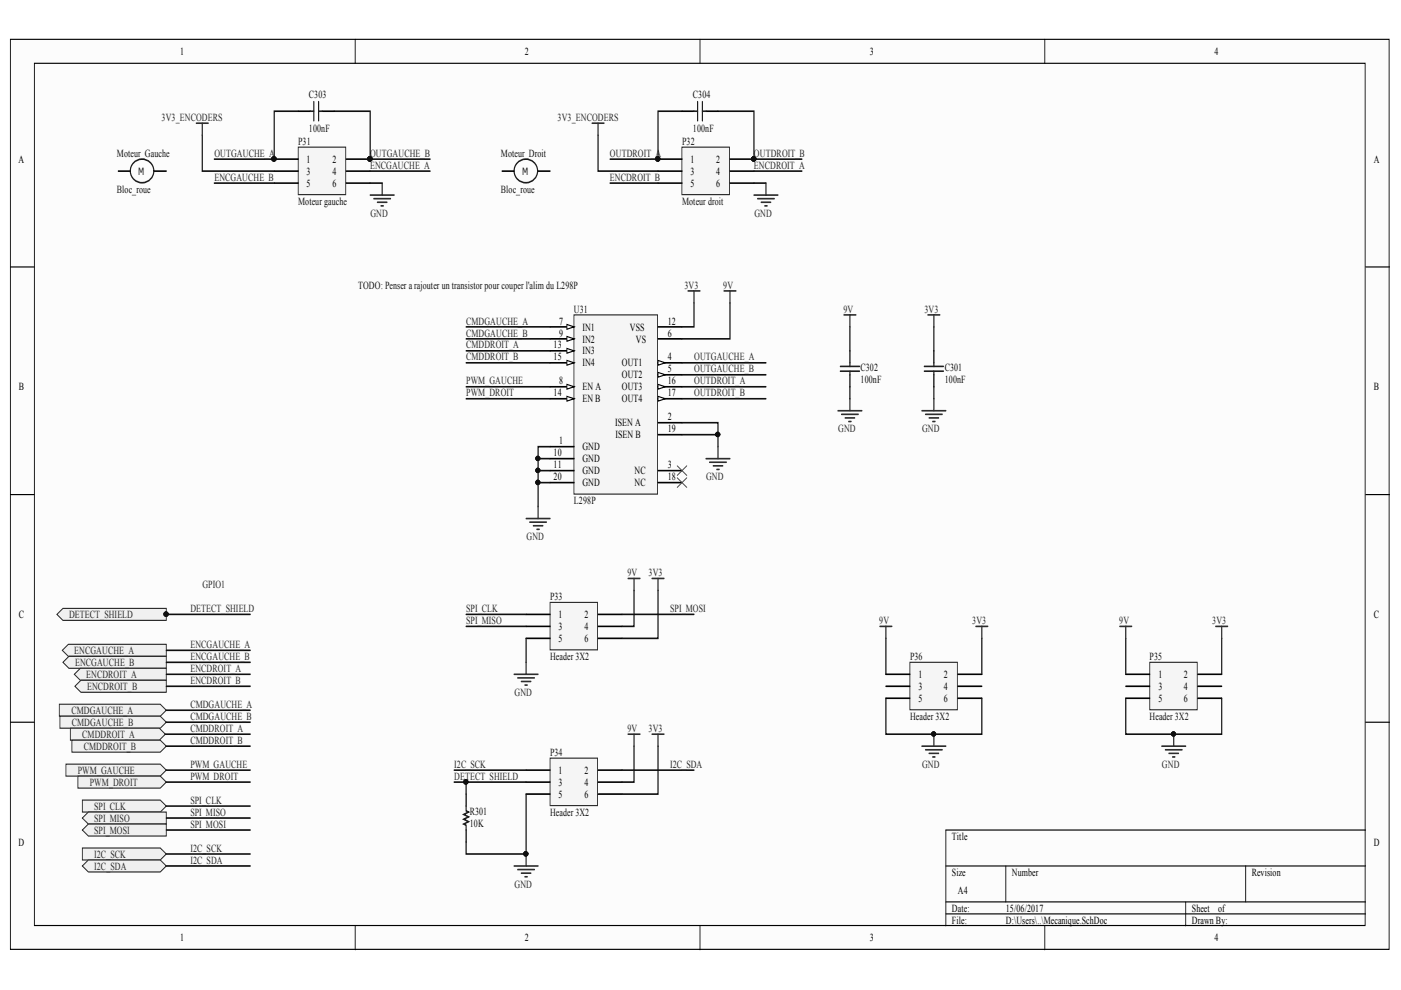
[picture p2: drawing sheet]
<svg xmlns="http://www.w3.org/2000/svg" width="297mm" height="210mm" viewBox="0 0 297 210" stroke-linecap="round" stroke-linejoin="round" font-family="sans-serif">
<defs><g id="words">
<g font-size="2.3">
<text x="38.2" y="11.7">1</text>
<text x="111.3" y="11.7">2</text>
<text x="184.4" y="11.7">3</text>
<text x="257.5" y="11.7">4</text>
<text x="3.9" y="34.5">A</text>
<text x="65" y="34.5">1</text>
<text x="70.5" y="34.5">2</text>
<text x="146.4" y="34.5">1</text>
<text x="151.8" y="34.5">2</text>
<text x="291.3" y="34.5">A</text>
<text x="65" y="37">3</text>
<text x="65" y="39.6">5</text>
<text x="70.5" y="37">4</text>
<text x="70.5" y="39.6">6</text>
<text x="146.4" y="37">3</text>
<text x="146.4" y="39.6">5</text>
<text x="151.8" y="37">4</text>
<text x="151.8" y="39.6">6</text>
<text x="118.6" y="71.4">9</text>
<text x="118.6" y="68.8">7</text>
<text x="123.5" y="70.1">IN1</text>
<text x="133.5" y="70.1">VSS</text>
<text x="141.6" y="71.4">6</text>
<text x="141.6" y="68.8">12</text>
<text x="117.4" y="73.9">13</text>
<text x="117.4" y="76.4">15</text>
<text x="123.5" y="72.6">IN2</text>
<text x="123.5" y="75.2">IN3</text>
<text x="123.5" y="77.7">IN4</text>
<text x="131.8" y="77.7">OUT1</text>
<text x="134.8" y="72.6">VS</text>
<text x="141.6" y="76.4">4</text>
<text x="4" y="82.8">B</text>
<text x="118.6" y="81.5">8</text>
<text x="123.5" y="82.8">EN A</text>
<text x="131.8" y="80.2">OUT2</text>
<text x="131.8" y="82.8">OUT3</text>
<text x="141.6" y="79">5</text>
<text x="141.6" y="81.5">16</text>
<text x="291.3" y="82.8">B</text>
<text x="117.4" y="84">14</text>
<text x="123.5" y="85.3">EN B</text>
<text x="131.8" y="85.3">OUT4</text>
<text x="141.6" y="84">17</text>
<text x="141.6" y="89.1">2</text>
<text x="118.6" y="94.2">1</text>
<text x="123.5" y="95.4">GND</text>
<text x="130.4" y="90.4">ISEN A</text>
<text x="130.5" y="92.9">ISEN B</text>
<text x="141.6" y="91.6">19</text>
<text x="117.4" y="99.3">11</text>
<text x="117.4" y="101.8">20</text>
<text x="117.4" y="96.7">10</text>
<text x="123.5" y="100.5">GND</text>
<text x="123.5" y="98">GND</text>
<text x="134.6" y="100.5">NC</text>
<text x="141.6" y="101.8">18</text>
<text x="141.6" y="99.3">3</text>
<text x="123.5" y="103.1">GND</text>
<text x="134.6" y="103.1">NC</text>
<text x="4" y="131">C</text>
<text x="118.4" y="131">1</text>
<text x="123.9" y="131">2</text>
<text x="291.3" y="131">C</text>
<text x="118.4" y="133.6">3</text>
<text x="118.4" y="136.1">5</text>
<text x="123.9" y="133.6">4</text>
<text x="123.9" y="136.1">6</text>
<text x="194.7" y="143.7">1</text>
<text x="200.1" y="143.7">2</text>
<text x="245.6" y="143.7">1</text>
<text x="251" y="143.7">2</text>
<text x="194.7" y="146.3">3</text>
<text x="194.7" y="148.8">5</text>
<text x="200.1" y="146.3">4</text>
<text x="200.1" y="148.8">6</text>
<text x="245.6" y="146.3">3</text>
<text x="245.6" y="148.8">5</text>
<text x="251" y="146.3">4</text>
<text x="251" y="148.8">6</text>
<text x="118.4" y="164.1">1</text>
<text x="118.4" y="166.6">3</text>
<text x="123.9" y="164.1">2</text>
<text x="123.9" y="166.6">4</text>
<text x="118.4" y="169.2">5</text>
<text x="123.9" y="169.2">6</text>
<text x="3.9" y="179.3">D</text>
<text x="201.8" y="178.1">Title</text>
<text x="291.3" y="179.3">D</text>
<text x="201.8" y="185.7">Size</text>
<text x="214.5" y="185.7">Number</text>
<text x="265.4" y="185.7">Revision</text>
<text x="203.1" y="189.5">A4</text>
<text x="201.8" y="193.3">Date:</text>
<text x="201.8" y="195.8">File:</text>
<text x="213.3" y="193.3">15/06/2017</text>
<text x="213.3" y="195.8">D:\Users\..\Mecanique.SchDoc</text>
<text x="252.7" y="193.3">Sheet</text>
<text x="252.7" y="195.8">Drawn By:</text>
<text x="258.3" y="193.3">of</text>
<text x="38.2" y="199.6">1</text>
<text x="111.3" y="199.6">2</text>
<text x="184.4" y="199.6">3</text>
<text x="257.5" y="199.6">4</text>
</g>
<g font-size="2.3" fill="#0e0e0e">
<text x="65.5" y="20.8">C303</text>
<text x="146.9" y="20.8">C304</text>
<text x="65.5" y="27.9">100nF</text>
<text x="146.9" y="27.9">100nF</text>
<text x="24.8" y="33.2">Moteur_Gauche</text>
<text x="63.2" y="30.7">P31</text>
<text x="106.2" y="33.2">Moteur_Droit</text>
<text x="144.6" y="30.7">P32</text>
<text x="24.8" y="40.8">Bloc_roue</text>
<text x="106.2" y="40.8">Bloc_roue</text>
<text x="63.2" y="43.4">Moteur gauche</text>
<text x="144.6" y="43.4">Moteur droit</text>
<text x="75.9" y="61.2">TODO: Penser a rajouter un transistor pour couper l'alim du L298P</text>
<text x="121.7" y="66.3">U31</text>
<text x="182.5" y="81.2">100nF</text>
<text x="182.5" y="78.7">C302</text>
<text x="200.3" y="81.2">100nF</text>
<text x="200.3" y="78.7">C301</text>
<text x="121.7" y="106.9">L298P</text>
<text x="116.6" y="127.2">P33</text>
<text x="116.6" y="139.9">Header 3X2</text>
<text x="193" y="139.9">P36</text>
<text x="243.7" y="139.9">P35</text>
<text x="193" y="152.6">Header 3X2</text>
<text x="243.7" y="152.6">Header 3X2</text>
<text x="116.6" y="160.2">P34</text>
<text x="99.6" y="172.7">R301</text>
<text x="116.6" y="173">Header 3X2</text>
<text x="99.6" y="175.3">10K</text>
</g>
<g font-size="2.3" fill="#262626">
<text x="34.3" y="25.6">3V3_ENCODERS</text>
<text x="118.2" y="25.6">3V3_ENCODERS</text>
<text x="45.4" y="33.2">OUTGAUCHE_A</text>
<text x="78.4" y="33.2">OUTGAUCHE_B</text>
<text x="78.4" y="35.8">ENCGAUCHE_A</text>
<text x="129.3" y="33.2">OUTDROIT_A</text>
<text x="159.9" y="33.2">OUTDROIT_B</text>
<text x="159.9" y="35.8">ENCDROIT_A</text>
<text x="45.4" y="38.3">ENCGAUCHE_B</text>
<text x="129.3" y="38.3">ENCDROIT_B</text>
<text x="78.5" y="46">GND</text>
<text x="159.9" y="46">GND</text>
<text x="145.1" y="61.2">3V3</text>
<text x="153.3" y="61.2">9V</text>
<text x="98.8" y="68.8">CMDGAUCHE_A</text>
<text x="98.8" y="71.4">CMDGAUCHE_B</text>
<text x="178.8" y="66.3">9V</text>
<text x="196" y="66.3">3V3</text>
<text x="98.8" y="73.9">CMDDROIT_A</text>
<text x="98.8" y="76.4">CMDDROIT_B</text>
<text x="147.2" y="76.4">OUTGAUCHE_A</text>
<text x="98.8" y="81.5">PWM_GAUCHE</text>
<text x="147.2" y="79">OUTGAUCHE_B</text>
<text x="147.2" y="81.5">OUTDROIT_A</text>
<text x="98.8" y="84">PWM_DROIT</text>
<text x="147.2" y="84">OUTDROIT_B</text>
<text x="177.7" y="91.6">GND</text>
<text x="195.5" y="91.6">GND</text>
<text x="149.7" y="101.8">GND</text>
<text x="111.6" y="114.6">GND</text>
<text x="42.9" y="124.7">GPIO1</text>
<text x="133" y="122.2">9V</text>
<text x="137.5" y="122.2">3V3</text>
<text x="14.6" y="131">DETECT_SHIELD</text>
<text x="40.4" y="129.8">DETECT_SHIELD</text>
<text x="98.8" y="129.8">SPI_CLK</text>
<text x="142.1" y="129.8">SPI_MOSI</text>
<text x="40.4" y="137.4">ENCGAUCHE_A</text>
<text x="98.8" y="132.3">SPI_MISO</text>
<text x="186.4" y="132.3">9V</text>
<text x="206.2" y="132.3">3V3</text>
<text x="237.3" y="132.3">9V</text>
<text x="257" y="132.3">3V3</text>
<text x="15.7" y="138.7">ENCGAUCHE_A</text>
<text x="15.9" y="141.2">ENCGAUCHE_B</text>
<text x="18.3" y="143.7">ENCDROIT_A</text>
<text x="40.4" y="139.9">ENCGAUCHE_B</text>
<text x="40.4" y="142.5">ENCDROIT_A</text>
<text x="18.4" y="146.3">ENCDROIT_B</text>
<text x="40.4" y="145">ENCDROIT_B</text>
<text x="109.1" y="147.5">GND</text>
<text x="15.1" y="151.3">CMDGAUCHE_A</text>
<text x="15.2" y="153.9">CMDGAUCHE_B</text>
<text x="40.4" y="150.1">CMDGAUCHE_A</text>
<text x="40.4" y="152.6">CMDGAUCHE_B</text>
<text x="40.4" y="155.1">CMDDROIT_A</text>
<text x="133" y="155.1">9V</text>
<text x="137.5" y="155.1">3V3</text>
<text x="17.4" y="156.4">CMDDROIT_A</text>
<text x="17.8" y="158.9">CMDDROIT_B</text>
<text x="40.4" y="157.7">CMDDROIT_B</text>
<text x="16.5" y="164.1">PWM_GAUCHE</text>
<text x="19" y="166.6">PWM_DROIT</text>
<text x="40.4" y="162.7">PWM_GAUCHE</text>
<text x="40.4" y="165.4">PWM_DROIT</text>
<text x="96.3" y="162.7">I2C_SCK</text>
<text x="96.3" y="165.4">DETECT_SHIELD</text>
<text x="142.1" y="162.7">I2C_SDA</text>
<text x="195.5" y="162.7">GND</text>
<text x="246.4" y="162.7">GND</text>
<text x="20" y="171.7">SPI_CLK</text>
<text x="40.4" y="170.4">SPI_CLK</text>
<text x="40.4" y="173">SPI_MISO</text>
<text x="20" y="174.2">SPI_MISO</text>
<text x="20" y="176.8">SPI_MOSI</text>
<text x="40.4" y="175.5">SPI_MOSI</text>
<text x="20" y="181.9">I2C_SCK</text>
<text x="20" y="184.4">I2C_SDA</text>
<text x="40.4" y="180.6">I2C_SCK</text>
<text x="40.4" y="183.1">I2C_SDA</text>
<text x="109.1" y="188.2">GND</text>
</g>
<g font-size="2.1" fill="#0e0e0e">
<text x="29.3" y="37.1">M</text>
<text x="110.7" y="37.1">M</text>
</g>
</g></defs>
<g fill="#fcfcfc" stroke="#000" stroke-width=".21">
<path d="M2.2 8.3h292.3v193h-292.3z"/>
<path d="M7.3 13.4h282.1v182.8h-282.1z"/>
</g>
<g fill="none" stroke="#000" stroke-width=".21">
<path d="M75.3 8.3v5.1M148.4 8.3v5.1M221.5 8.3v5.1M2.2 56.6h5.1M289.5 56.6h5.1M2.2 104.9h5.1M289.5 104.9h5.1M2.2 153.1h5.1M289.5 153.1h5.1M289.5 176h-89v20.3M75.3 196.3v5.1M148.4 196.3v5.1"/>
<path d="M200.5 183.6h89M200.5 191.2h89M200.5 193.8h89M213.3 183.6v7.6M221.5 196.3v5.1M251.4 191.2v5.1M264.1 183.6v7.6"/>
</g>
<path d="M32.6 36.2a2.49 2.49 0 0 0-3.6-2.2 2.49 2.49 0 0 0-.4 4.2 2.49 2.49 0 0 0 3.9-1.4l.1-.5M114 36.2a2.49 2.49 0 0 0-3.6-2.2 2.49 2.49 0 0 0-.4 4.2 2.49 2.49 0 0 0 3.9-1.4l.1-.5" fill="none" stroke="#1c1c1c" stroke-width=".3"/>
<path d="M25.1 36.3h2.5M32.7 36.3h2.6M106.5 36.3h2.5M114.1 36.3h2.5" fill="none" stroke="#000" stroke-width=".3"/>
<path d="M63.2 31.2h10.1v10.1h-10.1z" fill="#f5f5f5" stroke="#262626" stroke-width=".21"/>
<path d="M58.1 33.7h5.1M58.1 36.3h5.1M58.1 38.8h5.1M73.4 33.7h5.1M73.4 36.3h5.1M73.4 38.8h5.1" fill="none" stroke="#000" stroke-width=".3"/>
<g fill="#0e0e0e" stroke="#0e0e0e" stroke-width=".21">
<circle cx="58.1" cy="33.7" r=".46"/>
<circle cx="78.4" cy="33.7" r=".46"/>
</g>
<path d="M144.6 31.2h10.1v10.1h-10.1z" fill="#f5f5f5" stroke="#262626" stroke-width=".21"/>
<path d="M139.5 33.7h5.1M139.5 36.3h5.1M139.5 38.8h5.1M154.8 33.7h5.1M154.8 36.3h5.1M154.8 38.8h5.1" fill="none" stroke="#000" stroke-width=".3"/>
<g fill="#0e0e0e" stroke="#0e0e0e" stroke-width=".21">
<circle cx="139.5" cy="33.7" r=".46"/>
<circle cx="159.8" cy="33.7" r=".46"/>
</g>
<path d="M116.6 127.7h10.1v10.1h-10.1z" fill="#f5f5f5" stroke="#262626" stroke-width=".21"/>
<path d="M111.5 130.3h5.1M111.5 132.8h5.1M111.5 135.3h5.1M126.8 130.3h5.1M126.8 132.8h5.1M126.8 135.3h5.1" fill="none" stroke="#000" stroke-width=".3"/>
<path d="M116.6 160.7h10.1v10.1h-10.1z" fill="#f5f5f5" stroke="#262626" stroke-width=".21"/>
<path d="M111.5 163.3h5.1M111.5 165.8h5.1M111.5 168.4h5.1M126.8 163.3h5.1M126.8 165.8h5.1M126.8 168.4h5.1" fill="none" stroke="#000" stroke-width=".3"/>
<path d="M243.8 140.4h10v10.1h-10z" fill="#f5f5f5" stroke="#262626" stroke-width=".21"/>
<path d="M238.7 143h5.1M238.7 145.5h5.1M238.7 148h5.1M253.9 143h5.1M253.9 145.5h5.1M253.9 148h5.1" fill="none" stroke="#000" stroke-width=".3"/>
<path d="M192.9 140.4h10.1v10.1h-10.1z" fill="#f5f5f5" stroke="#262626" stroke-width=".21"/>
<path d="M187.8 143h5.1M187.8 145.5h5.1M187.8 148h5.1M203.1 143h5.1M203.1 145.5h5.1M203.1 148h5.1" fill="none" stroke="#000" stroke-width=".3"/>
<path d="M81 38.8v2.6M162.4 38.8v2.6M78.5 41.4h5.1M79.2 42.1h3.6M80 42.9h2M80.8 43.6h.5M159.9 41.4h5M160.6 42.1h3.6M161.4 42.9h2M162.1 43.6h.6M196.7 66.8h2.6M198 66.8v2.5" fill="none" stroke="#262626" stroke-width=".3"/>
<path d="M42.9 28.7v7.6h15.2M45.4 33.7h12.7M45.4 38.8h12.7M78.5 33.7h12.7M78.5 38.8h2.5M78.5 36.3h12.7M126.8 28.7v7.6h12.7M129.3 33.7h10.2M129.3 38.8h10.2M159.9 33.7h10.1M159.9 38.8h2.5M159.9 36.3h10.1" fill="none" stroke="#0e0e0e" stroke-width=".3"/>
<g fill="#0e0e0e" stroke="#0e0e0e" stroke-width=".21">
<circle cx="58.1" cy="33.7" r=".46"/>
<circle cx="78.4" cy="33.7" r=".46"/>
<circle cx="139.5" cy="33.7" r=".46"/>
<circle cx="159.8" cy="33.7" r=".46"/>
</g>
<g fill="#f0f0f0" stroke="#262626" stroke-width=".21">
<path d="M13.2 137.9l1.3-1.3h20.8v2.6h-20.8z" fill-rule="evenodd"/>
<path d="M13.3 140.4l1.3-1.2h20.7v2.5h-20.7z" fill-rule="evenodd"/>
<path d="M15.8 143l1.2-1.3h18.3v2.5h-18.3z" fill-rule="evenodd"/>
<path d="M15.9 145.5l1.3-1.3h18.1v2.6h-18.1z" fill-rule="evenodd"/>
<path d="M12.6 149.3h21.4l1.3 1.3-1.3 1.3h-21.4z" fill-rule="evenodd"/>
<path d="M12.7 151.9h21.3l1.3 1.2-1.3 1.3h-21.3z" fill-rule="evenodd"/>
<path d="M14.9 154.4h18.9l1.3 1.3-1.3 1.2h-18.9z" fill-rule="evenodd"/>
<path d="M15.2 156.9h18.8l1.3 1.3-1.3 1.3h-18.8z" fill-rule="evenodd"/>
<path d="M14 162h20l1.3 1.3-1.3 1.3h-20z" fill-rule="evenodd"/>
<path d="M16.5 164.6h17.5l1.3 1.2-1.3 1.3h-17.5z" fill-rule="evenodd"/>
<path d="M17.5 169.6h16.5l1.3 1.3-1.3 1.3h-16.5z" fill-rule="evenodd"/>
<path d="M17.5 173.4l1.2-1.2h16.6v2.5h-16.6z" fill-rule="evenodd"/>
<path d="M17.5 176l1.2-1.3h16.6v2.6h-16.6z" fill-rule="evenodd"/>
<path d="M17.5 179.8h16.5l1.3 1.3-1.3 1.2h-16.5z" fill-rule="evenodd"/>
<path d="M17.5 183.6l1.2-1.3h15.3l1.3 1.3-1.3 1.3h-15.3z" fill-rule="evenodd"/>
</g>
<path d="M35.3 140.4h17.8M35.3 150.6h17.8M35.3 153.1h17.8M35.3 143h17.8M35.3 145.5h17.8" fill="none" stroke="#0e0e0e" stroke-width=".3"/>
<path d="M121.7 66.8h17.7v38h-17.7z" fill="#f5f5f5" stroke="#262626" stroke-width=".21"/>
<path d="M116.6 82h5.1" fill="none" stroke="#000" stroke-width=".3"/>
<path d="M120.2 81.5l1.5 .5-1.5 .5z" fill="#fcfcfc" stroke="#000" stroke-width=".21"/>
<path d="M116.6 84.5h5.1" fill="none" stroke="#000" stroke-width=".3"/>
<path d="M120.2 84l1.5 .5-1.5 .6z" fill="#fcfcfc" stroke="#000" stroke-width=".21"/>
<path d="M116.6 71.8h5.1" fill="none" stroke="#000" stroke-width=".3"/>
<path d="M120.2 71.3l1.5 .5-1.5 .6z" fill="#fcfcfc" stroke="#000" stroke-width=".21"/>
<path d="M116.6 69.3h5.1" fill="none" stroke="#000" stroke-width=".3"/>
<path d="M120.2 68.8l1.5 .5-1.5 .5z" fill="#fcfcfc" stroke="#000" stroke-width=".21"/>
<path d="M116.6 74.4h5.1" fill="none" stroke="#000" stroke-width=".3"/>
<path d="M120.2 73.9l1.5 .5-1.5 .5z" fill="#fcfcfc" stroke="#000" stroke-width=".21"/>
<path d="M116.6 76.9h5.1" fill="none" stroke="#000" stroke-width=".3"/>
<path d="M120.2 76.4l1.5 .5-1.5 .5z" fill="#fcfcfc" stroke="#000" stroke-width=".21"/>
<path d="M139.5 76.9h5.1" fill="none" stroke="#000" stroke-width=".3"/>
<path d="M139.5 76.4l1.5 .5-1.5 .5z" fill="#fcfcfc" stroke="#000" stroke-width=".21"/>
<path d="M139.5 79.5h5.1" fill="none" stroke="#000" stroke-width=".3"/>
<path d="M139.5 79l1.5 .5-1.5 .5z" fill="#fcfcfc" stroke="#000" stroke-width=".21"/>
<path d="M139.5 82h5.1" fill="none" stroke="#000" stroke-width=".3"/>
<path d="M139.5 81.5l1.5 .5-1.5 .5z" fill="#fcfcfc" stroke="#000" stroke-width=".21"/>
<path d="M139.5 84.5h5.1" fill="none" stroke="#000" stroke-width=".3"/>
<path d="M139.5 84l1.5 .5-1.5 .6z" fill="#fcfcfc" stroke="#000" stroke-width=".21"/>
<path d="M139.5 71.8h5.1M139.5 69.3h5.1M116.6 99.8h5.1M116.6 94.7h5.1M116.6 97.2h5.1M139.5 99.8h5.1M139.5 89.6h5.1M139.5 92.2h5.1M116.6 102.3h5.1M139.5 102.3h5.1" fill="none" stroke="#000" stroke-width=".3"/>
<g fill="none" stroke="#0e0e0e" stroke-width=".3">
<path d="M63.2 23.6h-5.1v10.1M70.9 23.6h7.6v10.1M144.6 23.6h-5.1v10.1M152.2 23.6h7.7v10.1M98.8 69.3h17.8M98.8 71.8h17.8M98.8 74.4h17.8M98.8 76.9h17.8M144.6 76.9h17.8M144.6 79.5h17.8M147.1 64.2v5.1h-2.5M154.8 64.2v7.6h-10.2"/>
<path d="M180.2 69.3v5.1M198 69.3v5.1M98.8 82h17.8M98.8 84.5h17.8M114.1 99.8h2.5M114.1 97.2h2.5M116.6 94.7h-2.5v12.7M144.6 89.6h7.6v5.1M144.6 82h17.8M144.6 84.5h17.8M144.6 92.2h7.6M180.2 82v2.5"/>
<path d="M198 82v2.5M114.1 102.3h2.5M35.3 137.9h17.8M98.8 130.3h12.7M98.8 132.8h12.7M111.5 135.3v5.1M131.9 130.3h15.2M134.4 125.2v7.6h-2.5M139.5 125.2v10.1h-7.6M187.8 135.3v7.7M208.2 135.3v7.7M238.7 135.3v7.7"/>
<path d="M259 135.3v7.7M35.1 155.7h18M35.3 158.2h17.8M134.4 158.2v7.6h-2.5M139.5 158.2v10.2h-7.6M187.8 148v7.7h20.4v-7.7M238.7 148v7.7h20.3v-7.7M35.3 163.3h17.8M35.3 165.8h17.8M35.3 170.9h17.8M35.3 173.4h17.8M35.3 176h17.8"/>
<path d="M96.3 163.3h15.2M131.9 163.3h15.2M35.3 181.1h17.8M35.3 183.6h17.8"/>
</g>
<g fill="#0e0e0e" stroke="#0e0e0e" stroke-width=".21">
<circle cx="114" cy="97.2" r=".46"/>
<circle cx="114" cy="99.7" r=".46"/>
<circle cx="114" cy="102.3" r=".46"/>
<circle cx="152.2" cy="92.1" r=".46"/>
<circle cx="111.5" cy="181" r=".47"/>
<circle cx="197.9" cy="155.6" r=".46"/>
<circle cx="248.8" cy="155.6" r=".46"/>
<circle cx="58.1" cy="33.7" r=".46"/>
<circle cx="78.4" cy="33.7" r=".46"/>
<circle cx="139.5" cy="33.7" r=".46"/>
<circle cx="159.8" cy="33.7" r=".46"/>
</g>
<g fill="none" stroke="#262626" stroke-width=".3">
<path d="M41.6 26.1h2.6M42.9 26.1v2.6M125.5 26.1h2.6M126.8 26.1v2.6M145.9 61.7h2.5M147.1 61.7v2.5M149.7 97.2h5.1M150.4 98h3.6M151.2 98.8h2M152 99.5h.5M152.2 94.7v2.5M177.7 87.1h5"/>
<path d="M178.4 87.8h3.6M179.2 88.6h2M179.9 89.4h.6M180.2 84.5v2.6M195.5 87.1h5M196.2 87.8h3.6M197 88.6h2M197.7 89.4h.6M198 84.5v2.6M111.5 109.9h5.1M112.3 110.7h3.6M113.1 111.5h2"/>
<path d="M113.8 112.2h.5M114.1 107.4v2.5M138.2 122.6h2.6M139.5 122.6v2.6M206.9 132.8h2.5M208.2 132.8v2.5M257.8 132.8h2.5M259 132.8v2.5M109 143h5.1M109.8 143.7h3.5M110.5 144.5h2.1M111.3 145.3h.5"/>
<path d="M111.5 140.4v2.6M138.2 155.7h2.6M139.5 155.7v2.5M195.5 158.2h5M196.2 159h3.6M197 159.7h2M198 155.7v2.5M246.3 158.2h5.1M247.1 159h3.5M247.8 159.7h2.1M248.9 155.7v2.5M197.7 160.5h.6"/>
<path d="M248.6 160.5h.5M109 183.6h5.1M109.8 184.4h3.5M110.5 185.1h2.1M111.3 185.9h.5M111.5 181.1v2.5"/>
</g>
<path d="M143.6 98.8l2 2M145.6 98.8l-2 2M143.6 101.3l2 2M145.6 101.3l-2 2" fill="none" stroke="#4c4c4c" stroke-width=".21"/>
<path d="M12.1 130.3l1.2-1.3h22v2.5h-22z" fill-rule="evenodd" fill="#f0f0f0" stroke="#262626" stroke-width=".21"/>
<g fill="#0e0e0e" stroke="#0e0e0e" stroke-width=".21">
<circle cx="35.2" cy="130.2" r=".46"/>
<circle cx="98.8" cy="165.8" r=".47"/>
<circle cx="111.5" cy="181" r=".47"/>
</g>
<path d="M35.3 130.3h17.8M96.3 165.8h15.2M98.8 165.8v2.6M111.5 168.4v12.7h-12.7v-2.6" fill="none" stroke="#0e0e0e" stroke-width=".3"/>
<path d="M63.2 23.6h2.6M68.3 23.6h2.6M144.6 23.6h2.5M149.7 23.6h2.5M180.2 74.4v2.5M180.2 79.5v2.5M198 74.4v2.5M198 79.5v2.5M98.8 168.4v2.5M98.8 176v2.5" fill="none" stroke="#000" stroke-width=".3"/>
<g fill="none" stroke="#1c1c1c" stroke-width=".3">
<path d="M65.8 23.6h.7M66.5 21.6v4M67.6 21.6v4M67.6 23.6h.7M147.1 23.6h.8M147.9 21.6v4M148.9 23.6h.8M148.9 21.6v4M178.2 78.7h4M178.2 77.7h4M180.2 76.9v.8M180.2 78.7v.8"/>
<path d="M196 78.7h4M196 77.7h4M198 76.9v.8M198 78.7v.8M98.8 170.9v1l.5 .3-1 .5 1 .5-1 .5 1 .5-1 .5 .5 .3v1"/>
</g>
<path d="M153.5 61.7h2.5M154.8 61.7v2.5M178.9 66.8h2.6M180.2 66.8v2.5M133.2 122.6h2.5M134.4 122.6v2.6M186.6 132.8h2.5M187.8 132.8v2.5M237.4 132.8h2.6M238.7 132.8v2.5M133.2 155.7h2.5M134.4 155.7v2.5" fill="none" stroke="#262626" stroke-width=".3"/>
<use href="#words"/>
</svg>
